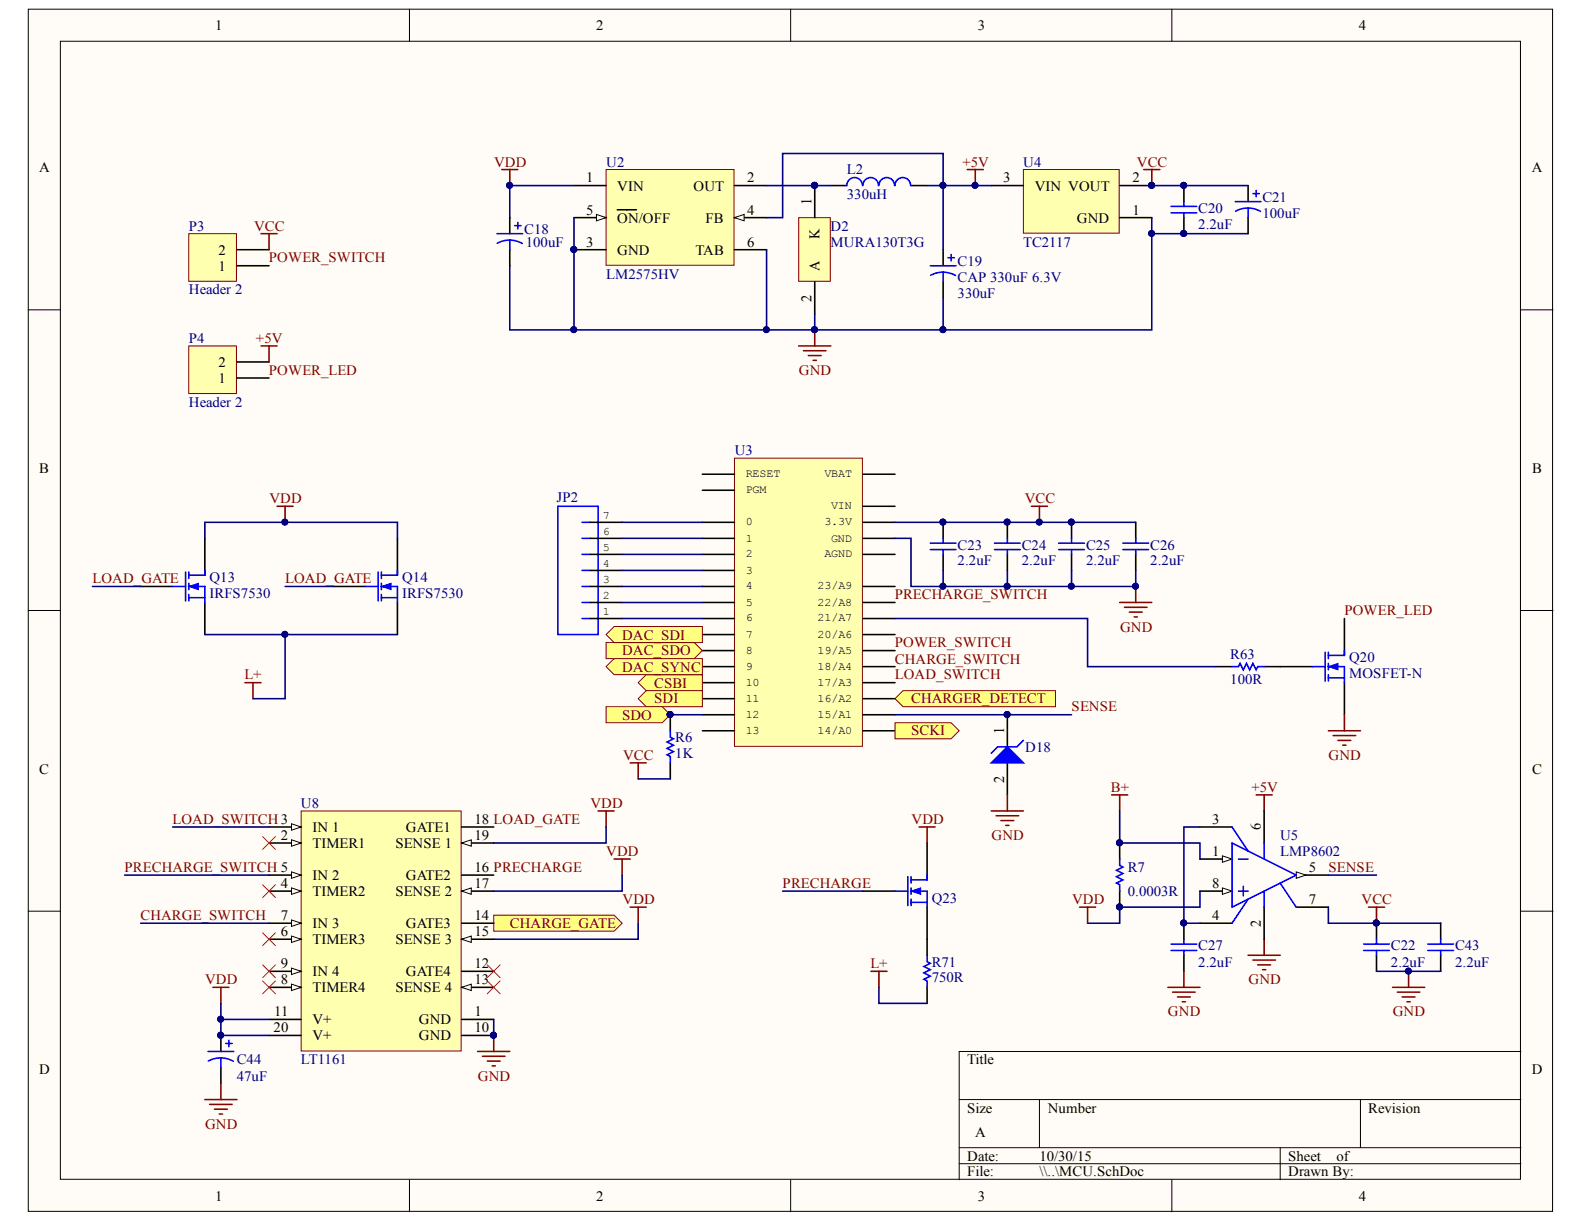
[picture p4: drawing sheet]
<svg xmlns="http://www.w3.org/2000/svg" width="279mm" height="216mm" viewBox="0 0 279 216" stroke-linecap="round" stroke-linejoin="round" font-family="sans-serif">
<defs><g id="words">
<g font-size="2.6">
<text x="143.1" y="36.1" transform="rotate(-90 143.1 36.1)">1</text>
<text x="144.6" y="47.7" transform="rotate(-90 144.6 47.7)">A</text>
<text x="144.6" y="42.2" transform="rotate(-90 144.6 42.2)">K</text>
<text x="143.1" y="53.2" transform="rotate(-90 143.1 53.2)">2</text>
<text x="177.1" y="129.5" transform="rotate(-90 177.1 129.5)">1</text>
<text x="177.1" y="138.1" transform="rotate(-90 177.1 138.1)">2</text>
<text x="222.4" y="146.4" transform="rotate(-90 222.4 146.4)">6</text>
<text x="222.4" y="163.6" transform="rotate(-90 222.4 163.6)">2</text>
</g>
<g font-size="2.5">
<text x="38" y="5.3">1</text>
<text x="105.2" y="5.3">2</text>
<text x="172.5" y="5.3">3</text>
<text x="239.7" y="5.3">4</text>
<text x="6.9" y="30.4">A</text>
<text x="103.4" y="32.2">1</text>
<text x="108.9" y="33.6">VIN</text>
<text x="122.3" y="33.6">OUT</text>
<text x="131.8" y="32.2">2</text>
<text x="176.9" y="32.2">3</text>
<text x="182.5" y="33.6">VIN VOUT</text>
<text x="199.8" y="32.2">2</text>
<text x="270.2" y="30.4">A</text>
<text x="103.4" y="37.8">5</text>
<text x="108.9" y="39.3">ON/OFF</text>
<text x="124.4" y="39.3">FB</text>
<text x="131.8" y="37.8">4</text>
<text x="190" y="39.3">GND</text>
<text x="199.8" y="37.8">1</text>
<text x="38.5" y="47.7">1</text>
<text x="38.5" y="44.9">2</text>
<text x="103.4" y="43.5">3</text>
<text x="108.9" y="44.9">GND</text>
<text x="122.7" y="44.9">TAB</text>
<text x="131.8" y="43.5">6</text>
<text x="38.5" y="64.7">2</text>
<text x="38.5" y="67.6">1</text>
<text x="6.9" y="83.4">B</text>
<text x="270.3" y="83.4">B</text>
<text x="6.9" y="136.5">C</text>
<text x="270.3" y="136.5">C</text>
<text x="49.5" y="148.1">2</text>
<text x="55.1" y="149.6">TIMER1</text>
<text x="55.1" y="146.7">IN 1</text>
<text x="69.7" y="149.6">SENSE 1</text>
<text x="71.6" y="146.7">GATE1</text>
<text x="83.7" y="145.3">18 LOAD_GATE</text>
<text x="83.7" y="148.1">19</text>
<text x="213.8" y="145.3">3</text>
<text x="55.1" y="155.2">IN 2</text>
<text x="71.6" y="155.2">GATE2</text>
<text x="83.7" y="153.8">16 PRECHARGE</text>
<text x="213.8" y="151">1</text>
<text x="230.9" y="153.8">5</text>
<text x="49.5" y="156.7">4</text>
<text x="55.1" y="158">TIMER2</text>
<text x="69.7" y="158">SENSE 2</text>
<text x="83.7" y="156.7">17</text>
<text x="213.8" y="156.7">8</text>
<text x="230.9" y="159.4">7</text>
<text x="49.5" y="165.1">6</text>
<text x="49.5" y="162.3">7</text>
<text x="55.1" y="166.5">TIMER3</text>
<text x="55.1" y="163.7">IN 3</text>
<text x="69.7" y="166.5">SENSE 3</text>
<text x="71.6" y="163.7">GATE3</text>
<text x="83.7" y="162.3">14</text>
<text x="83.7" y="165.1">15</text>
<text x="213.8" y="162.3">4</text>
<text x="49.5" y="173.6">8</text>
<text x="49.5" y="170.8">9</text>
<text x="55.1" y="172.2">IN 4</text>
<text x="71.6" y="172.2">GATE4</text>
<text x="83.7" y="170.8">12</text>
<text x="83.7" y="173.6">13</text>
<text x="48.4" y="179.3">11</text>
<text x="55.1" y="175">TIMER4</text>
<text x="69.7" y="175">SENSE 4</text>
<text x="83.7" y="179.3">1</text>
<text x="48.3" y="182.1">20</text>
<text x="55.1" y="180.6">V+</text>
<text x="55.1" y="183.5">V+</text>
<text x="73.9" y="180.6">GND</text>
<text x="73.9" y="183.5">GND</text>
<text x="83.7" y="182.1">10</text>
<text x="6.9" y="189.5">D</text>
<text x="170.6" y="187.7">Title</text>
<text x="270.2" y="189.5">D</text>
<text x="170.6" y="196.3">Size</text>
<text x="184.8" y="196.3">Number</text>
<text x="241.4" y="196.3">Revision</text>
<text x="172" y="200.5">A</text>
<text x="170.6" y="204.7">Date:</text>
<text x="170.6" y="207.5">File:</text>
<text x="183.4" y="204.7">10/30/15</text>
<text x="183.4" y="207.5">\\..\MCU.SchDoc</text>
<text x="227.2" y="204.7">Sheet</text>
<text x="227.2" y="207.5">Drawn By:</text>
<text x="235.8" y="204.7">of</text>
<text x="38" y="211.8">1</text>
<text x="105.2" y="211.8">2</text>
<text x="172.5" y="211.8">3</text>
<text x="239.7" y="211.8">4</text>
</g>
<g font-size="2.5" fill="#800000">
<text x="87.2" y="29.4">VDD</text>
<text x="169.8" y="29.4">+5V</text>
<text x="200.5" y="29.4">VCC</text>
<text x="44.8" y="40.7">VCC</text>
<text x="47.4" y="46.3">POWER_SWITCH</text>
<text x="45.1" y="60.5">+5V</text>
<text x="47.4" y="66.1">POWER_LED</text>
<text x="140.9" y="66.1">GND</text>
<text x="47.5" y="88.8">VDD</text>
<text x="180.7" y="88.8">VCC</text>
<text x="16.3" y="102.9">LOAD_GATE</text>
<text x="50.3" y="102.9">LOAD_GATE</text>
<text x="157.8" y="105.7">PRECHARGE_SWITCH</text>
<text x="109.7" y="112.8">DAC_SDI</text>
<text x="197.6" y="111.4">GND</text>
<text x="237.1" y="108.5">POWER_LED</text>
<text x="43.1" y="119.8">L+</text>
<text x="109.7" y="118.5">DAC_SYNC</text>
<text x="109.7" y="115.6">DAC_SDO</text>
<text x="157.8" y="119.8">LOAD_SWITCH</text>
<text x="157.8" y="114.2">POWER_SWITCH</text>
<text x="157.8" y="117.1">CHARGE_SWITCH</text>
<text x="115.4" y="121.3">CSBI</text>
<text x="115.4" y="124.1">SDI</text>
<text x="160.7" y="124.1">CHARGER_DETECT</text>
<text x="189" y="125.5">SENSE</text>
<text x="109.7" y="126.9">SDO</text>
<text x="160.7" y="129.7">SCKI</text>
<text x="109.9" y="134">VCC</text>
<text x="234.3" y="134">GND</text>
<text x="104.2" y="142.5">VDD</text>
<text x="196" y="139.7">B+</text>
<text x="220.7" y="139.7">+5V</text>
<text x="30.4" y="145.3">LOAD_SWITCH3</text>
<text x="160.8" y="145.3">VDD</text>
<text x="174.9" y="148.1">GND</text>
<text x="22" y="153.8">PRECHARGE_SWITCH 5</text>
<text x="106.9" y="151">VDD</text>
<text x="234.3" y="153.8">SENSE</text>
<text x="109.8" y="159.4">VDD</text>
<text x="138.1" y="156.7">PRECHARGE</text>
<text x="189.1" y="159.4">VDD</text>
<text x="240.2" y="159.4">VCC</text>
<text x="24.8" y="162.3">CHARGE_SWITCH</text>
<text x="89.9" y="163.7">CHARGE_GATE</text>
<text x="36.2" y="173.6">VDD</text>
<text x="153.5" y="170.8">L+</text>
<text x="220.2" y="173.6">GND</text>
<text x="206" y="179.3">GND</text>
<text x="245.7" y="179.3">GND</text>
<text x="84.3" y="190.6">GND</text>
<text x="36.2" y="199.1">GND</text>
</g>
<g font-size="2.5" fill="#000080">
<text x="106.9" y="29.4">U2</text>
<text x="180.5" y="29.4">U4</text>
<text x="149.4" y="35">330uH</text>
<text x="149.4" y="30.7">L2</text>
<text x="222.7" y="35.6">C21</text>
<text x="33.3" y="40.7">P3</text>
<text x="92.5" y="41.2">C18</text>
<text x="146.5" y="40.7">D2</text>
<text x="211.3" y="37.6">C20</text>
<text x="211.3" y="40.4">2.2uF</text>
<text x="222.7" y="38.4">100uF</text>
<text x="92.7" y="43.5">100uF</text>
<text x="146.5" y="43.5">MURA130T3G</text>
<text x="168.9" y="46.9">C19</text>
<text x="180.5" y="43.5">TC2117</text>
<text x="33.3" y="51.9">Header 2</text>
<text x="106.9" y="49.2">LM2575HV</text>
<text x="168.9" y="52.5">330uF</text>
<text x="168.9" y="49.7">CAP 330uF 6.3V</text>
<text x="33.3" y="60.5">P4</text>
<text x="33.3" y="71.8">Header 2</text>
<text x="129.6" y="80.2">U3</text>
<text x="98.1" y="88.5">JP2</text>
<text x="168.9" y="97">C23</text>
<text x="168.9" y="99.7">2.2uF</text>
<text x="180.2" y="97">C24</text>
<text x="180.2" y="99.7">2.2uF</text>
<text x="191.6" y="97">C25</text>
<text x="191.6" y="99.7">2.2uF</text>
<text x="202.9" y="97">C26</text>
<text x="202.9" y="99.7">2.2uF</text>
<text x="36.9" y="102.6">Q13</text>
<text x="36.9" y="105.4">IRFS7530</text>
<text x="70.9" y="102.6">Q14</text>
<text x="70.9" y="105.4">IRFS7530</text>
<text x="217" y="116.2">R63</text>
<text x="238" y="116.7">Q20</text>
<text x="238" y="119.6">MOSFET-N</text>
<text x="217" y="120.7">100R</text>
<text x="119.1" y="130.9">R6</text>
<text x="119.1" y="133.7">1K</text>
<text x="180.8" y="132.6">D18</text>
<text x="53.1" y="142.5">U8</text>
<text x="225.8" y="148.1">U5</text>
<text x="198.9" y="153.8">R7</text>
<text x="225.8" y="151">LMP8602</text>
<text x="164.3" y="159.2">Q23</text>
<text x="198.9" y="158">0.0003R</text>
<text x="211.3" y="167.6">C27</text>
<text x="245.3" y="167.6">C22</text>
<text x="256.7" y="167.6">C43</text>
<text x="164.3" y="170.5">R71</text>
<text x="164.3" y="173.3">750R</text>
<text x="211.3" y="170.5">2.2uF</text>
<text x="245.3" y="170.5">2.2uF</text>
<text x="256.7" y="170.5">2.2uF</text>
<text x="41.8" y="190.6">47uF</text>
<text x="41.8" y="187.7">C44</text>
<text x="53.1" y="187.7">LT1161</text>
</g>
<g font-size="2">
<text x="131.5" y="84.2">RESET</text>
<text x="131.5" y="87">PGM</text>
<text x="145.4" y="84.2">VBAT</text>
<text x="146.6" y="89.9">VIN</text>
<text x="106.3" y="94.3">6</text>
<text x="106.3" y="91.5">7</text>
<text x="131.5" y="95.5">1</text>
<text x="131.5" y="92.6">0</text>
<text x="145.4" y="92.6">3.3V</text>
<text x="146.6" y="95.5">GND</text>
<text x="106.3" y="100">4</text>
<text x="106.3" y="97.2">5</text>
<text x="131.5" y="101.2">3</text>
<text x="131.5" y="98.3">2</text>
<text x="145.4" y="98.3">AGND</text>
<text x="106.3" y="105.7">2</text>
<text x="106.3" y="102.9">3</text>
<text x="131.5" y="106.8">5</text>
<text x="131.5" y="104">4</text>
<text x="144.2" y="104">23/A9</text>
<text x="144.2" y="106.8">22/A8</text>
<text x="106.3" y="108.5">1</text>
<text x="131.5" y="112.5">7</text>
<text x="131.5" y="109.6">6</text>
<text x="144.2" y="109.6">21/A7</text>
<text x="144.2" y="112.5">20/A6</text>
<text x="131.5" y="118.2">9</text>
<text x="131.5" y="115.3">8</text>
<text x="144.2" y="115.3">19/A5</text>
<text x="144.2" y="118.2">18/A4</text>
<text x="131.5" y="123.8">11</text>
<text x="131.5" y="120.9">10</text>
<text x="144.2" y="120.9">17/A3</text>
<text x="144.2" y="123.8">16/A2</text>
<text x="131.5" y="126.6">12</text>
<text x="131.5" y="129.5">13</text>
<text x="144.2" y="126.6">15/A1</text>
<text x="144.2" y="129.5">14/A0</text>
</g>
</g></defs>
<g fill="#fffcf8" stroke="#000" stroke-width=".18">
<path d="M5 1.6h268.9v212.1h-268.9z"/>
<path d="M10.6 7.3h257.6v200.7h-257.6z"/>
</g>
<g fill="none" stroke="#000" stroke-width=".18">
<path d="M72.2 1.6v5.7M139.5 1.6v5.7M206.7 1.6v5.7M5 54.7h5.6M268.3 54.7h5.6M5 107.7h5.6M268.3 107.7h5.6M5 160.7h5.6M268.3 160.7h5.6M169.2 194h99.1M183.3 194v8.4M240 194v8.4"/>
<path d="M268.3 185.5h-99.1v22.6M72.2 208.1v5.7M139.5 208.1v5.7M169.2 202.4h99.1M169.2 205.3h99.1M206.7 208.1v5.7M225.8 202.4v5.7"/>
</g>
<path d="M180.5 29.9h16.9v11.2h-16.9z" fill="#ffffb0" stroke="#800000" stroke-width=".18"/>
<path d="M174.9 32.7h5.6M197.5 38.4h5.7M197.5 32.7h5.7" fill="none" stroke="#000" stroke-width=".28"/>
<g fill="#000080" stroke="#000080" stroke-width=".18">
<circle cx="203.1" cy="32.7" r=".52"/>
<circle cx="89.9" cy="32.7" r=".52"/>
<circle cx="143.7" cy="58.1" r=".52"/>
</g>
<path d="M88.5 29.9h2.8M89.9 29.9v2.8M201.7 29.9h2.9M203.2 29.9v2.8M143.7 58.2v2.8M140.9 61h5.6M141.7 61.9h4M142.6 62.7h2.2M143.4 63.6h.6" fill="none" stroke="#800000" stroke-width=".28"/>
<path d="M129.6 80.8h22.5v50.8h-22.5z" fill="#ffffb0" stroke="#800000" stroke-width=".18"/>
<g fill="none" stroke="#000" stroke-width=".28">
<path d="M208.8 32.7v2.9M208.8 38.4v2.8M220.2 32.7v2.9M220.2 38.4v2.8M123.9 97.8h5.7M123.9 95h5.7M123.9 92.1h5.7M123.9 83.6h5.7M123.9 86.5h5.7M152.2 97.8h5.7M152.2 95h5.7M152.2 92.1h5.7"/>
<path d="M152.2 89.3h5.7M152.2 83.6h5.7M166.4 92.1v2.9M166.4 97.8v2.8M177.7 92.1v2.9M177.7 97.8v2.8M189 92.1v2.9M189 97.8v2.8M200.3 92.1v2.9M200.3 97.8v2.8M123.9 117.6h5.7M123.9 114.8h5.7"/>
<path d="M123.9 111.9h5.7M123.9 109.1h5.7M123.9 106.3h5.7M123.9 103.4h5.7M123.9 100.6h5.7M152.2 117.6h5.7M152.2 114.8h5.7M152.2 111.9h5.7M152.2 109.1h5.7M152.2 106.3h5.7M152.2 103.4h5.7M123.9 126.1h5.7"/>
<path d="M123.9 123.2h5.7M123.9 120.4h5.7M123.9 128.9h5.7M152.2 126.1h5.7M152.2 123.2h5.7M152.2 120.4h5.7M152.2 128.9h5.7M211.7 157.2h5.6M208.8 162.8v2.9M208.8 168.5v2.8M228.6 160h5.7"/>
</g>
<g fill="#000080" stroke="#000080" stroke-width=".18">
<circle cx="208.8" cy="32.7" r=".52"/>
<circle cx="208.8" cy="41.2" r=".52"/>
<circle cx="166.3" cy="92.1" r=".52"/>
<circle cx="177.6" cy="92.1" r=".52"/>
<circle cx="189" cy="92.1" r=".52"/>
<circle cx="242.8" cy="162.8" r=".52"/>
<circle cx="208.8" cy="162.8" r=".52"/>
</g>
<g fill="none" stroke="#00f" stroke-width=".28">
<path d="M206.6 37.5h4.5M206.6 36.4h4.5M208.8 35.6v.8M208.8 37.5v.9M217.9 35.6h4.5M220.2 36.7l1.3 .2 .8 .4M220.2 36.7l-1 .1-1.3 .5M220.2 36.7v1.7M221 34.1h1.1M221.6 33.6v1.1M164.1 95.8h4.5M164.1 96.9h4.5"/>
<path d="M166.4 95v.8M166.4 96.9v.9M175.4 95.8h4.5M175.4 96.9h4.5M177.7 95v.8M177.7 96.9v.9M186.7 95.8h4.6M186.7 96.9h4.6M189 95v.8M189 96.9v.9M198.1 95.8h4.5M198.1 96.9h4.5"/>
<path d="M200.3 95v.8M200.3 96.9v.9M206.6 166.5h4.5M206.6 167.6h4.5M208.8 165.7v.8M208.8 167.6v.9"/>
</g>
<g fill="none" stroke="#800000" stroke-width=".28">
<path d="M221.6 140.2h2.8M223 140.2v2.8M206 174.2h5.7M206.8 175h4M207.7 175.9h2.3M208.5 176.7h.6M208.8 171.3v2.9M220.2 168.5h5.6M221 169.3h4M221.8 170.2h2.3M222.7 171h.6M223 165.7v2.8"/>
<path d="M241.4 160h2.8M242.8 160v2.8"/>
</g>
<path d="M215.6 156.6l1.7 .6-1.7 .6z" fill="#fffcf8"/>
<path d="M215.6 156.6l1.7 .6-1.7 .6z" fill="none" stroke="#000" stroke-width=".18"/>
<path d="M211.7 151.5h5.6" fill="none" stroke="#000" stroke-width=".28"/>
<path d="M215.6 151l1.7 .5-1.7 .6z" fill="#fffcf8"/>
<path d="M215.6 151l1.7 .5-1.7 .6z" fill="none" stroke="#000" stroke-width=".18"/>
<path d="M211.7 145.9h5.6M228.6 154.4h5.7M211.7 162.8h5.6M223 160v5.7" fill="none" stroke="#000" stroke-width=".28"/>
<path d="M228.6 153.8l1.7 .6-1.7 .5z" fill="#fffcf8"/>
<path d="M228.6 153.8l1.7 .6-1.7 .5z" fill="none" stroke="#000" stroke-width=".18"/>
<path d="M104.1 97.8h5.6M104.1 95h5.6M104.1 92.1h5.6M104.1 109.1h5.6M104.1 106.3h5.6M104.1 103.4h5.6M104.1 100.6h5.6M197.5 148.7v2.8M197.5 157.2v2.8M223 143v5.7" fill="none" stroke="#000" stroke-width=".28"/>
<g fill="none" stroke="#00f" stroke-width=".28">
<path d="M98.4 89.3h7.1v22.6h-7.1zM102.7 97.8h1.4M102.7 95h1.4M102.7 92.1h1.4M102.7 103.4h1.4M102.7 106.3h1.4M102.7 109.1h1.4M102.7 100.6h1.4M197.5 151.5v1.2l.6 .2-1.2 .6 1.2 .6-1.2 .5 1.2 .6-1.2 .6 .6 .3v1.1M217.3 148.7l11.3 5.7-11.3 5.6zM217.3 145.9l2.9 4.2M218.5 151.5h1.7"/>
<path d="M218.5 157.2h1.7M219.3 156.3v1.7M220.2 158.6l-2.9 4.2M223 148.7v2.8M223 157.2v2.8M225.8 155.8l2.8 4.2"/>
</g>
<g fill="#000080" stroke="#000080" stroke-width=".18">
<circle cx="197.5" cy="148.7" r=".52"/>
<circle cx="197.5" cy="160" r=".52"/>
</g>
<g fill="#ffff80" stroke="#800000" stroke-width=".18">
<path d="M112.6 120.4l1.4-1.4h9.9v2.8h-9.9z" fill-rule="evenodd"/>
<path d="M112.6 123.2l1.4-1.4h9.9v2.9h-9.9z" fill-rule="evenodd"/>
<path d="M106.9 124.7h9.9l1.4 1.4-1.4 1.4h-9.9z" fill-rule="evenodd"/>
</g>
<circle cx="118.2" cy="126" r=".52" fill="#000080" stroke="#000080" stroke-width=".18"/>
<path d="M157.9 127.5h9.9l1.4 1.4-1.4 1.4h-9.9z" fill-rule="evenodd" fill="#ffff80" stroke="#800000" stroke-width=".18"/>
<path d="M36.1 95v5.6M24.8 103.4h5.7M36.1 106.3v5.6M118.2 126.1v2.8M118.2 134.6v2.8" fill="none" stroke="#000" stroke-width=".28"/>
<circle cx="118.2" cy="126" r=".52" fill="#000080" stroke="#000080" stroke-width=".18"/>
<path d="M30.5 103.4h2.2M32.7 100.9v5.1M33.3 101.5h2.8M33.3 103.4h2.8v2.9M33.3 105.4h2.8M33.3 100.9v1.1M33.3 102.9v1.1M33.3 104.9v1.1M118.2 128.9v1.1l.6 .3-1.1 .6 1.1 .5-1.1 .6 1.1 .6-1.1 .5 .5 .3v1.2" fill="none" stroke="#00f" stroke-width=".28"/>
<path d="M111.2 134.6h2.8M112.6 134.6v2.8M196.1 140.2h2.8M197.5 140.2v2.8M190.4 160h2.9M191.8 160v2.8" fill="none" stroke="#800000" stroke-width=".28"/>
<path d="M33.3 103.4l1.7-.5v1.1z" fill="#00f"/>
<path d="M33.3 103.4l1.7-.5v1.1z" fill="none" stroke="#00f" stroke-width=".18"/>
<path d="M36.1 100.6v.9M64.4 103.4h2.3M66.7 100.9v5.1M67.3 101.5h2.8M67.3 103.4h2.8v2.9M67.3 105.4h2.8M67.3 100.9v1.1M67.3 102.9v1.1M67.3 104.9v1.1" fill="none" stroke="#00f" stroke-width=".28"/>
<path d="M70.1 95v5.6M58.8 103.4h5.6M70.1 106.3v5.6" fill="none" stroke="#000" stroke-width=".28"/>
<path d="M67.3 103.4l1.7-.5v1.1z" fill="#00f"/>
<path d="M67.3 103.4l1.7-.5v1.1z" fill="none" stroke="#00f" stroke-width=".18"/>
<path d="M70.1 100.6v.9" fill="none" stroke="#00f" stroke-width=".28"/>
<g fill="none" stroke="#800000" stroke-width=".28">
<path d="M170.6 29.9h2.8M172 29.9v2.8M48.9 89.3h2.8M50.3 89.3v2.8M181.9 89.3h2.9M183.3 89.3v2.8M197.5 106.3h5.7M198.4 107.1h3.9M199.2 108h2.3M200 108.8h.6M200.3 103.4v2.9M43.2 120.4h2.8"/>
<path d="M44.6 120.4v2.8"/>
</g>
<g fill="#000080" stroke="#000080" stroke-width=".18">
<circle cx="50.2" cy="92.1" r=".52"/>
<circle cx="172" cy="32.7" r=".52"/>
<circle cx="183.3" cy="92.1" r=".52"/>
<circle cx="200.3" cy="103.4" r=".52"/>
</g>
<g fill="#ffff80" stroke="#800000" stroke-width=".18">
<path d="M106.9 117.6l1.4-1.4h15.6v2.8h-15.6z" fill-rule="evenodd"/>
<path d="M106.9 113.3h15.6l1.4 1.5-1.4 1.4h-15.6z" fill-rule="evenodd"/>
<path d="M106.9 111.9l1.4-1.4h15.6v2.8h-15.6z" fill-rule="evenodd"/>
<path d="M157.9 123.2l1.4-1.4h26.9v2.9h-26.9z" fill-rule="evenodd"/>
</g>
<path d="M106.9 29.9h22.6v16.9h-22.6z" fill="#ffffb0" stroke="#800000" stroke-width=".18"/>
<path d="M129.6 38.4h5.6" fill="none" stroke="#000" stroke-width=".28"/>
<path d="M129.6 38.4l1.7-.6v1.2z" fill="#fffcf8"/>
<path d="M129.6 38.4l1.7-.6v1.2z" fill="none" stroke="#000" stroke-width=".18"/>
<path d="M101.2 32.7h5.7M101.2 38.4h5.7" fill="none" stroke="#000" stroke-width=".28"/>
<path d="M105.2 37.8l1.7 .6-1.7 .6z" fill="#fffcf8"/>
<path d="M105.2 37.8l1.7 .6-1.7 .6z" fill="none" stroke="#000" stroke-width=".18"/>
<path d="M108.9 37h3.4M129.6 32.7h5.6M101.2 44h5.7M129.6 44h5.6" fill="none" stroke="#000" stroke-width=".28"/>
<circle cx="101.2" cy="44" r=".52" fill="#000080" stroke="#000080" stroke-width=".18"/>
<path d="M140.9 38.4h5.6v11.2h-5.6z" fill="#ffffb0" stroke="#800000" stroke-width=".18"/>
<path d="M89.9 38.4v2.8M143.7 32.7v5.7M146.5 32.7h2.9M160.7 32.7h2.8M89.9 44v2.9M143.7 49.7v5.7M166.4 44v2.9M166.4 49.7v2.8M225.8 117.6h5.7M237.1 109.1v5.7M237.1 120.4v5.7" fill="none" stroke="#000" stroke-width=".28"/>
<circle cx="143.7" cy="32.7" r=".52" fill="#000080" stroke="#000080" stroke-width=".18"/>
<g fill="none" stroke="#00f" stroke-width=".28">
<path d="M90.8 39.8h1.1M91.3 39.2v1.2M152.1 32.7a1.37 1.37 0 0 0-1.4-1.4 1.37 1.37 0 0 0-1.3 1.4M154.9 32.7a1.37 1.37 0 0 0-1.3-1.4 1.37 1.37 0 0 0-1.4 1.4M157.8 32.7a1.37 1.37 0 0 0-1.4-1.4 1.37 1.37 0 0 0-1.4 1.4M160.6 32.7a1.37 1.37 0 0 0-1.4-1.4 1.37 1.37 0 0 0-1.3 1.4M87.7 41.2h4.5M89.9 42.3l.9 .2 1.3 .4M89.9 42.3l-.9 .1-1.3 .5M89.9 42.3v1.7M164.1 46.9h4.5M166.4 48l.9 .1 1.3 .5"/>
<path d="M166.4 48l-1.4 .2-.9 .4M166.4 48v1.7M167.2 45.5h1.1M167.8 44.9v1.1M231.5 117.6h2.2M233.7 115v5.1M234.3 115.6h2.8M234.3 117.6h2.8v2.8M234.3 119.6h2.8M234.3 115v1.2M234.3 117v1.2M234.3 119v1.1"/>
</g>
<path d="M234.3 117.6l1.7-.6v1.2z" fill="#00f"/>
<path d="M234.3 117.6l1.7-.6v1.2z" fill="none" stroke="#00f" stroke-width=".18"/>
<path d="M217.3 117.6h1.2l.2-.6 .6 1.2 .6-1.2 .5 1.2 .6-1.2 .6 1.2 .2-.6h1.2M237.1 114.8v.8" fill="none" stroke="#00f" stroke-width=".28"/>
<path d="M214.5 117.6h2.8M223 117.6h2.8" fill="none" stroke="#000" stroke-width=".28"/>
<path d="M234.3 128.9h5.7M235.2 129.7h3.9M236 130.6h2.3M236.9 131.4h.5M237.1 126.1v2.8" fill="none" stroke="#800000" stroke-width=".28"/>
<path d="M33.3 41.2h8.4v8.4h-8.4z" fill="#ffffb0" stroke="#800000" stroke-width=".18"/>
<path d="M41.8 46.9h5.7M41.8 44h5.7" fill="none" stroke="#000" stroke-width=".28"/>
<path d="M33.3 61h8.4v8.4h-8.4z" fill="#ffffb0" stroke="#800000" stroke-width=".18"/>
<path d="M41.8 66.7h5.7M41.8 63.8h5.7" fill="none" stroke="#000" stroke-width=".28"/>
<path d="M46 41.2h2.9M47.5 41.2v2.8M46 61h2.9M47.5 61v2.8" fill="none" stroke="#800000" stroke-width=".28"/>
<path d="M87.1 161.4h21.2l1.4 1.4-1.4 1.5h-21.2z" fill-rule="evenodd" fill="#ffff80" stroke="#800000" stroke-width=".18"/>
<path d="M152.2 157.2h5.7M163.5 148.7v5.7M163.5 160v5.7" fill="none" stroke="#000" stroke-width=".28"/>
<path d="M157.9 157.2h2.2M160.1 154.6v5.1M160.7 155.2h2.8M160.7 157.2h2.8v2.8M160.7 159.2h2.8M160.7 154.6v1.2M160.7 156.6v1.2M160.7 158.6v1.1" fill="none" stroke="#00f" stroke-width=".28"/>
<path d="M160.7 157.2l1.7-.6v1.2z" fill="#00f"/>
<path d="M160.7 157.2l1.7-.6v1.2z" fill="none" stroke="#00f" stroke-width=".18"/>
<path d="M163.5 154.4v.8M163.5 168.5v1.1l.6 .3-1.1 .6 1.1 .5-1.1 .6 1.1 .6-1.1 .5 .5 .3v1.2M240.5 166.5h4.6M240.5 167.6h4.6M242.8 165.7v.8M242.8 167.6v.9M251.9 166.5h4.5M251.9 167.6h4.5M254.1 165.7v.8M254.1 167.6v.9" fill="none" stroke="#00f" stroke-width=".28"/>
<path d="M162.1 145.9h2.8M163.5 145.9v2.8M153.6 171.3h2.9M155 171.3v2.9M245.6 174.2h5.7M246.5 175h3.9M247.3 175.9h2.3M248.2 176.7h.5M248.5 171.3v2.9" fill="none" stroke="#800000" stroke-width=".28"/>
<path d="M177.7 126.1v5.6M177.7 134.6v5.6M163.5 165.7v2.8M163.5 174.2v2.8M242.8 162.8v2.9M242.8 168.5v2.8M254.1 162.8v2.9M254.1 168.5v2.8" fill="none" stroke="#000" stroke-width=".28"/>
<g fill="#000080" stroke="#000080" stroke-width=".18">
<circle cx="242.8" cy="162.8" r=".52"/>
<circle cx="248.4" cy="171.3" r=".52"/>
<circle cx="177.6" cy="126" r=".52"/>
</g>
<path d="M174.9 134.6l2.8-2.9 2.8 2.9z" fill="#00f"/>
<path d="M174.9 134.6l2.8-2.9 2.8 2.9zM180.5 130.6l-1.1 1.1h-3.4l-1.1 1.2" fill="none" stroke="#00f" stroke-width=".28"/>
<circle cx="177.6" cy="126" r=".52" fill="#000080" stroke="#000080" stroke-width=".18"/>
<path d="M174.9 143h5.6M175.7 143.9h4M176.6 144.7h2.2M177.4 145.6h.6M177.7 140.2v2.8" fill="none" stroke="#800000" stroke-width=".28"/>
<path d="M53.1 143h28.2v42.4h-28.2z" fill="#ffffb0" stroke="#800000" stroke-width=".18"/>
<path d="M47.5 148.7h5.6M81.4 179.8h5.7" fill="none" stroke="#000" stroke-width=".28"/>
<path d="M51.4 148.1l1.7 .6-1.7 .6z" fill="#fffcf8"/>
<path d="M51.4 148.1l1.7 .6-1.7 .6z" fill="none" stroke="#000" stroke-width=".18"/>
<path d="M47.5 145.9h5.6" fill="none" stroke="#000" stroke-width=".28"/>
<path d="M51.4 145.3l1.7 .6-1.7 .5z" fill="#fffcf8"/>
<path d="M51.4 145.3l1.7 .6-1.7 .5z" fill="none" stroke="#000" stroke-width=".18"/>
<path d="M47.5 157.2h5.6" fill="none" stroke="#000" stroke-width=".28"/>
<path d="M51.4 156.6l1.7 .6-1.7 .6z" fill="#fffcf8"/>
<path d="M51.4 156.6l1.7 .6-1.7 .6z" fill="none" stroke="#000" stroke-width=".18"/>
<path d="M47.5 154.4h5.6" fill="none" stroke="#000" stroke-width=".28"/>
<path d="M51.4 153.8l1.7 .6-1.7 .5z" fill="#fffcf8"/>
<path d="M51.4 153.8l1.7 .6-1.7 .5z" fill="none" stroke="#000" stroke-width=".18"/>
<path d="M47.5 165.7h5.6" fill="none" stroke="#000" stroke-width=".28"/>
<path d="M51.4 165.1l1.7 .6-1.7 .5z" fill="#fffcf8"/>
<path d="M51.4 165.1l1.7 .6-1.7 .5z" fill="none" stroke="#000" stroke-width=".18"/>
<path d="M47.5 162.8h5.6" fill="none" stroke="#000" stroke-width=".28"/>
<path d="M51.4 162.3l1.7 .5-1.7 .6z" fill="#fffcf8"/>
<path d="M51.4 162.3l1.7 .5-1.7 .6z" fill="none" stroke="#000" stroke-width=".18"/>
<path d="M47.5 174.2h5.6" fill="none" stroke="#000" stroke-width=".28"/>
<path d="M51.4 173.6l1.7 .6-1.7 .5z" fill="#fffcf8"/>
<path d="M51.4 173.6l1.7 .6-1.7 .5z" fill="none" stroke="#000" stroke-width=".18"/>
<path d="M47.5 171.3h5.6" fill="none" stroke="#000" stroke-width=".28"/>
<path d="M51.4 170.8l1.7 .5-1.7 .6z" fill="#fffcf8"/>
<path d="M51.4 170.8l1.7 .5-1.7 .6z" fill="none" stroke="#000" stroke-width=".18"/>
<path d="M47.5 179.8h5.6M81.4 171.3h5.7M81.4 174.2h5.7M81.4 182.6h5.7" fill="none" stroke="#000" stroke-width=".28"/>
<circle cx="87" cy="182.6" r=".52" fill="#000080" stroke="#000080" stroke-width=".18"/>
<path d="M81.4 174.2l1.7-.6v1.1z" fill="#fffcf8"/>
<path d="M81.4 174.2l1.7-.6v1.1z" fill="none" stroke="#000" stroke-width=".18"/>
<path d="M81.4 162.8h5.7M81.4 165.7h5.7" fill="none" stroke="#000" stroke-width=".28"/>
<path d="M81.4 165.7l1.7-.6v1.1z" fill="#fffcf8"/>
<path d="M81.4 165.7l1.7-.6v1.1z" fill="none" stroke="#000" stroke-width=".18"/>
<path d="M81.4 154.4h5.7M81.4 157.2h5.7" fill="none" stroke="#000" stroke-width=".28"/>
<path d="M81.4 157.2l1.7-.6v1.2z" fill="#fffcf8"/>
<path d="M81.4 157.2l1.7-.6v1.2z" fill="none" stroke="#000" stroke-width=".18"/>
<path d="M81.4 145.9h5.7M81.4 148.7h5.7" fill="none" stroke="#000" stroke-width=".28"/>
<path d="M81.4 148.7l1.7-.6v1.2z" fill="#fffcf8"/>
<path d="M81.4 148.7l1.7-.6v1.2z" fill="none" stroke="#000" stroke-width=".18"/>
<path d="M39 182.6v2.9M39 188.3v2.8M47.5 182.6h5.6" fill="none" stroke="#000" stroke-width=".28"/>
<g fill="#000080" stroke="#000080" stroke-width=".18">
<circle cx="87" cy="182.6" r=".52"/>
<circle cx="38.9" cy="182.6" r=".52"/>
<circle cx="143.7" cy="32.7" r=".52"/>
<circle cx="203.1" cy="41.2" r=".52"/>
<circle cx="166.3" cy="58.1" r=".52"/>
<circle cx="203.1" cy="32.7" r=".52"/>
<circle cx="208.8" cy="32.7" r=".52"/>
<circle cx="208.8" cy="41.2" r=".52"/>
<circle cx="177.6" cy="103.4" r=".52"/>
<circle cx="189" cy="103.4" r=".52"/>
<circle cx="166.3" cy="103.4" r=".52"/>
<circle cx="242.8" cy="162.8" r=".52"/>
<circle cx="208.8" cy="162.8" r=".52"/>
<circle cx="197.5" cy="148.7" r=".52"/>
<circle cx="118.2" cy="126" r=".52"/>
<circle cx="197.5" cy="160" r=".52"/>
<circle cx="50.2" cy="92.1" r=".52"/>
<circle cx="50.2" cy="111.9" r=".52"/>
<circle cx="166.3" cy="92.1" r=".52"/>
<circle cx="177.6" cy="92.1" r=".52"/>
<circle cx="183.3" cy="92.1" r=".52"/>
<circle cx="189" cy="92.1" r=".52"/>
<circle cx="177.6" cy="126" r=".52"/>
<circle cx="143.7" cy="58.1" r=".52"/>
<circle cx="89.9" cy="32.7" r=".52"/>
<circle cx="101.2" cy="58.1" r=".52"/>
<circle cx="135.2" cy="58.1" r=".52"/>
<circle cx="101.2" cy="44" r=".52"/>
<circle cx="166.3" cy="32.7" r=".52"/>
<circle cx="200.3" cy="103.4" r=".52"/>
<circle cx="172" cy="32.7" r=".52"/>
<circle cx="248.4" cy="171.3" r=".52"/>
<circle cx="38.9" cy="179.8" r=".52"/>
</g>
<g fill="none" stroke="#f00" stroke-width=".18">
<path d="M46.3 147.6l2.3 2.2M46.3 156.1l2.3 2.2M48.6 147.6l-2.3 2.2M48.6 156.1l-2.3 2.2M46.3 164.5l2.3 2.3M46.3 173l2.3 2.3M46.3 170.2l2.3 2.3M48.6 164.5l-2.3 2.3M48.6 173l-2.3 2.3M48.6 170.2l-2.3 2.3M86 173l2.2 2.3M86 170.2l2.2 2.3"/>
<path d="M88.2 173l-2.2 2.3M88.2 170.2l-2.2 2.3"/>
</g>
<g fill="none" stroke="#800000" stroke-width=".28">
<path d="M105.5 143h2.8M106.9 143v2.9M108.3 151.5h2.9M109.7 151.5v2.9M37.5 174.2h2.9M39 174.2v2.8M111.2 160h2.8M112.6 160v2.8M36.1 194h5.7M37 194.8h3.9M37.8 195.7h2.3M38.7 196.5h.5"/>
<path d="M39 191.1v2.9M84.3 185.5h5.6M85.1 186.3h4M86 187.2h2.2M86.8 188h.6M87.1 182.6v2.9"/>
</g>
<path d="M36.7 185.5h4.5M39 186.6l.9 .1 1.3 .5M39 186.6l-1 .1-1.3 .5M39 186.6v1.7M39.8 184.1h1.1M40.4 183.5v1.1" fill="none" stroke="#00f" stroke-width=".28"/>
<g fill="none" stroke="#000080" stroke-width=".28">
<path d="M101.2 32.7h-11.3v5.7M101.2 38.4v19.8M135.2 38.4h2.8v-11.3h28.4v16.9M135.2 32.7h11.3M163.5 32.7h11.4M203.2 38.4v19.8h-36.8M203.2 32.7h17M89.9 46.9v11.3h76.5M135.2 44v14.2M143.7 55.4v2.8M166.4 52.5v5.7M203.2 41.2h17"/>
<path d="M36.1 95v-2.9h34v2.9M109.7 97.8h14.2M109.7 95h14.2M109.7 92.1h14.2M157.9 95h2.8v8.4h5.7M157.9 92.1h42.4M16.3 103.4h8.5M36.1 111.9h34M50.3 111.9v11.3h-5.7M50.3 103.4h8.5M109.7 109.1h14.2M109.7 106.3h14.2"/>
<path d="M109.7 103.4h14.2M109.7 100.6h14.2M157.9 109.1h33.9v8.5h22.7M166.4 100.6v2.8h33.9v-2.8M177.7 100.6v2.8M189 100.6v2.8M112.6 137.4h5.6M118.2 126.1h5.7M157.9 126.1h31.1M22 154.4h25.5M30.5 145.9h17M106.9 145.9v2.8h-19.8"/>
<path d="M109.7 154.4v2.8h-22.6M138 157.2h14.2M197.5 143v5.7h14.2v2.8M211.7 145.9h-2.9v16.9h2.9M211.7 157.2v2.8h-14.2v2.8h-5.7M234.3 154.4h8.5M24.8 162.8h22.7M39 177v5.6h8.5M39 179.8h8.5M87.1 179.8v2.8M112.6 162.8v2.9h-25.5M155 174.2v2.8h8.5"/>
<path d="M234.3 160v2.8h19.8M242.8 171.3h11.3"/>
</g>
<use href="#words"/>
</svg>
